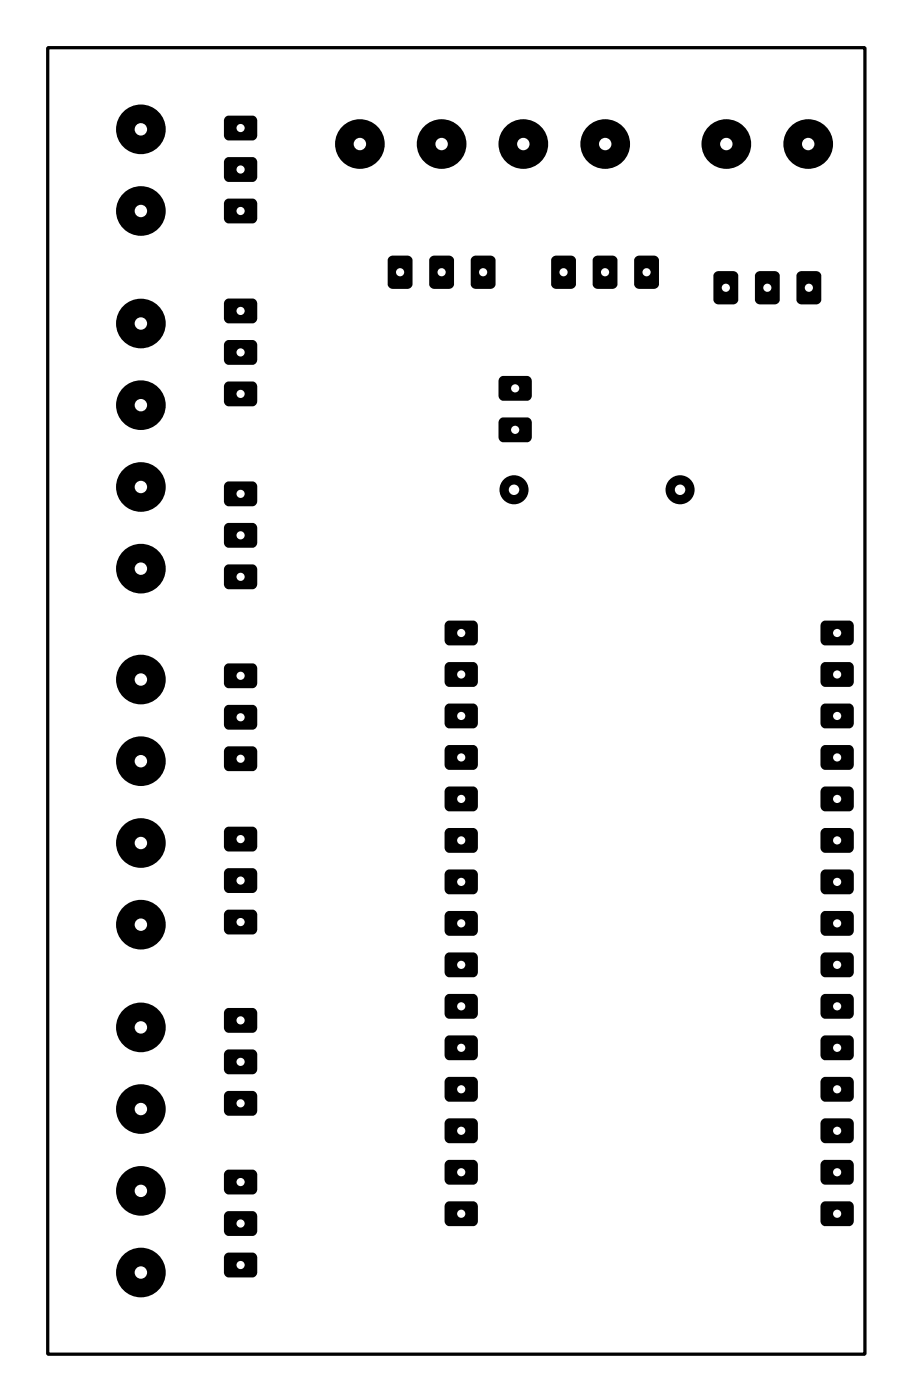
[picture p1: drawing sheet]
<svg xmlns="http://www.w3.org/2000/svg" width="56mm" height="86mm" viewBox="0 0 56 86" stroke-linecap="round" stroke-linejoin="round" font-family="sans-serif">
<path d="M27.3 73.6h.1h1.7l.1 .3v1l-.2 .2-1.7-.1-.1-.2v-.9z" fill-rule="evenodd" fill="#000"/>
<circle cx="28.2" cy="74.3" r=".25" fill="#fff"/>
<path d="M27.3 71.1l.1-.1 1.7 .1 .1 .2v1.1l-.2 .1h-1.7l-.1-.3v-.9z" fill-rule="evenodd" fill="#000"/>
<circle cx="28.2" cy="71.8" r=".25" fill="#fff"/>
<path d="M27.3 68.6l.1-.1h1.7l.1 .3v1.1l-.2 .1-1.7-.1-.1-.2v-.9z" fill-rule="evenodd" fill="#000"/>
<circle cx="28.2" cy="69.2" r=".25" fill="#fff"/>
<path d="M27.3 66l.1-.1 1.7 .1 .1 .2v1.1l-.2 .2-1.7-.1-.1-.2v-1z" fill-rule="evenodd" fill="#000"/>
<circle cx="28.2" cy="66.7" r=".25" fill="#fff"/>
<path d="M27.3 63.5l.1-.1h1.7l.1 .3v1.1l-.2 .1h-1.7l-.1-.3v-.9z" fill-rule="evenodd" fill="#000"/>
<circle cx="28.2" cy="64.2" r=".25" fill="#fff"/>
<path d="M27.3 60.9h.1h1.7l.1 .3v1l-.2 .2-1.7-.1-.1-.2v-.9z" fill-rule="evenodd" fill="#000"/>
<circle cx="28.2" cy="61.6" r=".25" fill="#fff"/>
<path d="M27.3 58.4l.1-.1 1.7 .1 .1 .2v1.1l-.2 .1h-1.7l-.1-.3v-.9z" fill-rule="evenodd" fill="#000"/>
<circle cx="28.2" cy="59.1" r=".25" fill="#fff"/>
<path d="M27.3 55.9l.1-.1h1.7l.1 .3v1.1l-.2 .1-1.7-.1-.1-.2v-.9z" fill-rule="evenodd" fill="#000"/>
<circle cx="28.2" cy="56.5" r=".25" fill="#fff"/>
<path d="M27.3 53.3l.1-.1 1.7 .1 .1 .2v1.1l-.2 .2-1.7-.1-.1-.2v-1z" fill-rule="evenodd" fill="#000"/>
<circle cx="28.2" cy="54" r=".25" fill="#fff"/>
<path d="M27.3 50.8l.1-.1h1.7l.1 .3v1.1l-.2 .1h-1.7l-.1-.3v-.9z" fill-rule="evenodd" fill="#000"/>
<circle cx="28.2" cy="51.5" r=".25" fill="#fff"/>
<path d="M27.3 48.2h.1h1.7l.1 .3v1l-.2 .2-1.7-.1-.1-.2v-.9z" fill-rule="evenodd" fill="#000"/>
<circle cx="28.2" cy="48.9" r=".25" fill="#fff"/>
<path d="M27.3 45.7l.1-.1 1.7 .1 .1 .2v1.1l-.2 .1h-1.7l-.1-.3v-.9z" fill-rule="evenodd" fill="#000"/>
<circle cx="28.2" cy="46.4" r=".25" fill="#fff"/>
<path d="M27.3 43.2l.1-.1h1.7l.1 .3v1.1l-.2 .1-1.7-.1-.1-.2v-.9z" fill-rule="evenodd" fill="#000"/>
<circle cx="28.2" cy="43.8" r=".25" fill="#fff"/>
<path d="M27.3 40.6l.1-.1 1.7 .1 .1 .2v1.1l-.2 .2-1.7-.1-.1-.2v-1z" fill-rule="evenodd" fill="#000"/>
<circle cx="28.2" cy="41.3" r=".25" fill="#fff"/>
<path d="M27.3 38.1l.1-.1h1.7l.1 .3v1.1l-.2 .1h-1.7l-.1-.3v-.9z" fill-rule="evenodd" fill="#000"/>
<circle cx="28.2" cy="38.8" r=".25" fill="#fff"/>
<path d="M50.3 73.6h.1h1.7l.1 .3v1l-.2 .2-1.7-.1-.1-.2v-.9z" fill-rule="evenodd" fill="#000"/>
<circle cx="51.2" cy="74.3" r=".25" fill="#fff"/>
<path d="M50.3 71.1l.1-.1 1.7 .1 .1 .2v1.1l-.2 .1h-1.7l-.1-.3v-.9z" fill-rule="evenodd" fill="#000"/>
<circle cx="51.2" cy="71.8" r=".25" fill="#fff"/>
<path d="M50.3 68.6l.1-.1h1.7l.1 .3v1.1l-.2 .1-1.7-.1-.1-.2v-.9z" fill-rule="evenodd" fill="#000"/>
<circle cx="51.2" cy="69.2" r=".25" fill="#fff"/>
<path d="M50.3 66l.1-.1 1.7 .1 .1 .2v1.1l-.2 .2-1.7-.1-.1-.2v-1z" fill-rule="evenodd" fill="#000"/>
<circle cx="51.2" cy="66.7" r=".25" fill="#fff"/>
<path d="M50.3 63.5l.1-.1h1.7l.1 .3v1.1l-.2 .1h-1.7l-.1-.3v-.9z" fill-rule="evenodd" fill="#000"/>
<circle cx="51.2" cy="64.2" r=".25" fill="#fff"/>
<path d="M50.3 60.9h.1h1.7l.1 .3v1l-.2 .2-1.7-.1-.1-.2v-.9z" fill-rule="evenodd" fill="#000"/>
<circle cx="51.2" cy="61.6" r=".25" fill="#fff"/>
<path d="M50.3 58.4l.1-.1 1.7 .1 .1 .2v1.1l-.2 .1h-1.7l-.1-.3v-.9z" fill-rule="evenodd" fill="#000"/>
<circle cx="51.2" cy="59.1" r=".25" fill="#fff"/>
<path d="M50.3 55.9l.1-.1h1.7l.1 .3v1.1l-.2 .1-1.7-.1-.1-.2v-.9z" fill-rule="evenodd" fill="#000"/>
<circle cx="51.2" cy="56.5" r=".25" fill="#fff"/>
<path d="M50.3 53.3l.1-.1 1.7 .1 .1 .2v1.1l-.2 .2-1.7-.1-.1-.2v-1z" fill-rule="evenodd" fill="#000"/>
<circle cx="51.2" cy="54" r=".25" fill="#fff"/>
<path d="M50.3 50.8l.1-.1h1.7l.1 .3v1.1l-.2 .1h-1.7l-.1-.3v-.9z" fill-rule="evenodd" fill="#000"/>
<circle cx="51.2" cy="51.5" r=".25" fill="#fff"/>
<path d="M50.3 48.2h.1h1.7l.1 .3v1l-.2 .2-1.7-.1-.1-.2v-.9z" fill-rule="evenodd" fill="#000"/>
<circle cx="51.2" cy="48.9" r=".25" fill="#fff"/>
<path d="M50.3 45.7l.1-.1 1.7 .1 .1 .2v1.1l-.2 .1h-1.7l-.1-.3v-.9z" fill-rule="evenodd" fill="#000"/>
<circle cx="51.2" cy="46.4" r=".25" fill="#fff"/>
<path d="M50.3 43.2l.1-.1h1.7l.1 .3v1.1l-.2 .1-1.7-.1-.1-.2v-.9z" fill-rule="evenodd" fill="#000"/>
<circle cx="51.2" cy="43.8" r=".25" fill="#fff"/>
<path d="M50.3 40.6l.1-.1 1.7 .1 .1 .2v1.1l-.2 .2-1.7-.1-.1-.2v-1z" fill-rule="evenodd" fill="#000"/>
<circle cx="51.2" cy="41.3" r=".25" fill="#fff"/>
<path d="M50.3 38.1l.1-.1h1.7l.1 .3v1.1l-.2 .1h-1.7l-.1-.3v-.9z" fill-rule="evenodd" fill="#000"/>
<circle cx="51.2" cy="38.8" r=".25" fill="#fff"/>
<path d="M43.7 16.7l.2-.1h1l.2 .1 .1 1.7-.2 .2h-1.1l-.2-.1-.1-1.7z" fill-rule="evenodd" fill="#000"/>
<circle cx="44.4" cy="17.6" r=".25" fill="#fff"/>
<path d="M46.3 16.7l.2-.1h.9l.3 .1v1.7l-.1 .2h-1.1l-.3-.1v-1.7z" fill-rule="evenodd" fill="#000"/>
<circle cx="46.9" cy="17.6" r=".25" fill="#fff"/>
<path d="M48.8 16.7l.2-.1h.9l.3 .1v1.7l-.1 .2h-1.1l-.2-.1-.1-1.7z" fill-rule="evenodd" fill="#000"/>
<circle cx="49.5" cy="17.6" r=".25" fill="#fff"/>
<circle cx="44.4" cy="8.8" r="1.52" fill="#000"/>
<circle cx="44.4" cy="8.8" r=".38" fill="#fff"/>
<circle cx="49.4" cy="8.8" r="1.52" fill="#000"/>
<circle cx="49.4" cy="8.8" r=".38" fill="#fff"/>
<circle cx="8.6" cy="77.9" r="1.52" fill="#000"/>
<circle cx="8.6" cy="77.9" r=".38" fill="#fff"/>
<circle cx="8.6" cy="72.9" r="1.52" fill="#000"/>
<circle cx="8.6" cy="72.9" r=".38" fill="#fff"/>
<circle cx="8.6" cy="67.9" r="1.52" fill="#000"/>
<circle cx="8.6" cy="67.9" r=".38" fill="#fff"/>
<circle cx="8.6" cy="62.9" r="1.52" fill="#000"/>
<circle cx="8.6" cy="62.9" r=".38" fill="#fff"/>
<path d="M13.8 71.7l.1-.1 1.7 .1 .1 .2v1.1l-.2 .1h-1.7l-.1-.3v-.9z" fill-rule="evenodd" fill="#000"/>
<circle cx="14.7" cy="72.4" r=".25" fill="#fff"/>
<path d="M13.8 74.2h.1h1.7l.1 .3v1l-.2 .2-1.7-.1-.1-.2v-.9z" fill-rule="evenodd" fill="#000"/>
<circle cx="14.7" cy="74.9" r=".25" fill="#fff"/>
<path d="M13.8 76.8l.1-.1h1.7l.1 .3v1.1l-.2 .1h-1.7l-.1-.3v-.9z" fill-rule="evenodd" fill="#000"/>
<circle cx="14.7" cy="77.5" r=".25" fill="#fff"/>
<path d="M13.8 61.8l.1-.1 1.7 .1 .1 .2v1.1l-.2 .1h-1.7l-.1-.3v-.9z" fill-rule="evenodd" fill="#000"/>
<circle cx="14.7" cy="62.5" r=".25" fill="#fff"/>
<path d="M13.8 64.3h.1h1.7l.1 .3v1l-.2 .2-1.7-.1-.1-.2v-.9z" fill-rule="evenodd" fill="#000"/>
<circle cx="14.7" cy="65" r=".25" fill="#fff"/>
<path d="M13.8 66.9l.1-.1h1.7l.1 .3v1.1l-.2 .1h-1.7l-.1-.3v-.9z" fill-rule="evenodd" fill="#000"/>
<circle cx="14.7" cy="67.6" r=".25" fill="#fff"/>
<path d="M13.8 50.7l.1-.1 1.7 .1 .1 .2v1.1l-.2 .1h-1.7l-.1-.3v-.9z" fill-rule="evenodd" fill="#000"/>
<circle cx="14.7" cy="51.4" r=".25" fill="#fff"/>
<path d="M13.8 53.2h.1h1.7l.1 .3v1l-.2 .2-1.7-.1-.1-.2v-.9z" fill-rule="evenodd" fill="#000"/>
<circle cx="14.7" cy="53.9" r=".25" fill="#fff"/>
<path d="M13.8 55.8l.1-.1h1.7l.1 .3v1.1l-.2 .1h-1.7l-.1-.3v-.9z" fill-rule="evenodd" fill="#000"/>
<circle cx="14.7" cy="56.5" r=".25" fill="#fff"/>
<circle cx="8.6" cy="56.6" r="1.52" fill="#000"/>
<circle cx="8.6" cy="56.6" r=".38" fill="#fff"/>
<circle cx="8.6" cy="51.6" r="1.52" fill="#000"/>
<circle cx="8.6" cy="51.6" r=".38" fill="#fff"/>
<circle cx="8.6" cy="46.6" r="1.52" fill="#000"/>
<circle cx="8.6" cy="46.6" r=".38" fill="#fff"/>
<circle cx="8.6" cy="41.6" r="1.52" fill="#000"/>
<circle cx="8.6" cy="41.6" r=".38" fill="#fff"/>
<path d="M13.8 40.7l.1-.1 1.7 .1 .1 .2v1.1l-.2 .1h-1.7l-.1-.3v-.9z" fill-rule="evenodd" fill="#000"/>
<circle cx="14.7" cy="41.4" r=".25" fill="#fff"/>
<path d="M13.8 43.2h.1h1.7l.1 .3v1l-.2 .2-1.7-.1-.1-.2v-.9z" fill-rule="evenodd" fill="#000"/>
<circle cx="14.7" cy="43.9" r=".25" fill="#fff"/>
<path d="M13.8 45.8l.1-.1h1.7l.1 .3v1.1l-.2 .1h-1.7l-.1-.3v-.9z" fill-rule="evenodd" fill="#000"/>
<circle cx="14.7" cy="46.5" r=".25" fill="#fff"/>
<path d="M13.8 29.6l.1-.1h1.7l.1 .3v1.1l-.2 .1-1.7-.1-.1-.2v-.9z" fill-rule="evenodd" fill="#000"/>
<circle cx="14.7" cy="30.2" r=".25" fill="#fff"/>
<path d="M13.8 32.1l.1-.1 1.7 .1 .1 .2v1.1l-.2 .1h-1.7l-.1-.3v-.9z" fill-rule="evenodd" fill="#000"/>
<circle cx="14.7" cy="32.8" r=".25" fill="#fff"/>
<path d="M13.8 34.6h.1h1.7l.1 .3v1l-.2 .2-1.7-.1-.1-.2v-.9z" fill-rule="evenodd" fill="#000"/>
<circle cx="14.7" cy="35.3" r=".25" fill="#fff"/>
<path d="M13.8 18.4l.1-.1h1.7l.1 .3v1.1l-.2 .1-1.7-.1-.1-.2v-.9z" fill-rule="evenodd" fill="#000"/>
<circle cx="14.7" cy="19" r=".25" fill="#fff"/>
<path d="M13.8 20.9l.1-.1 1.7 .1 .1 .2v1.1l-.2 .1h-1.7l-.1-.3v-.9z" fill-rule="evenodd" fill="#000"/>
<circle cx="14.7" cy="21.6" r=".25" fill="#fff"/>
<path d="M13.8 23.4h.1h1.7l.1 .3v1l-.2 .2-1.7-.1-.1-.2v-.9z" fill-rule="evenodd" fill="#000"/>
<circle cx="14.7" cy="24.1" r=".25" fill="#fff"/>
<path d="M13.8 7.2l.1-.1h1.7l.1 .3v1.1l-.2 .1-1.7-.1-.1-.2v-.9z" fill-rule="evenodd" fill="#000"/>
<circle cx="14.7" cy="7.8" r=".25" fill="#fff"/>
<path d="M13.8 9.7l.1-.1 1.7 .1 .1 .2v1.1l-.2 .1h-1.7l-.1-.3v-.9z" fill-rule="evenodd" fill="#000"/>
<circle cx="14.7" cy="10.4" r=".25" fill="#fff"/>
<path d="M13.8 12.2h.1h1.7l.1 .3v1l-.2 .2-1.7-.1-.1-.2v-.9z" fill-rule="evenodd" fill="#000"/>
<circle cx="14.7" cy="12.9" r=".25" fill="#fff"/>
<circle cx="8.6" cy="12.9" r="1.52" fill="#000"/>
<circle cx="8.6" cy="12.9" r=".38" fill="#fff"/>
<circle cx="8.6" cy="7.9" r="1.52" fill="#000"/>
<circle cx="8.6" cy="7.9" r=".38" fill="#fff"/>
<path d="M30.6 25.6h.1h1.7l.1 .3v1l-.2 .2-1.7-.1-.1-.2v-.9z" fill-rule="evenodd" fill="#000"/>
<circle cx="31.5" cy="26.3" r=".25" fill="#fff"/>
<path d="M30.6 23.1l.1-.1 1.7 .1 .1 .2v1.1l-.2 .1h-1.7l-.1-.3v-.9z" fill-rule="evenodd" fill="#000"/>
<circle cx="31.5" cy="23.8" r=".25" fill="#fff"/>
<circle cx="41.6" cy="30" r=".89" fill="#000"/>
<circle cx="41.6" cy="30" r=".32" fill="#fff"/>
<circle cx="31.4" cy="30" r=".89" fill="#000"/>
<circle cx="31.4" cy="30" r=".32" fill="#fff"/>
<circle cx="8.6" cy="34.8" r="1.52" fill="#000"/>
<circle cx="8.6" cy="34.8" r=".38" fill="#fff"/>
<circle cx="8.6" cy="29.8" r="1.52" fill="#000"/>
<circle cx="8.6" cy="29.8" r=".38" fill="#fff"/>
<circle cx="8.6" cy="24.8" r="1.52" fill="#000"/>
<circle cx="8.6" cy="24.8" r=".38" fill="#fff"/>
<circle cx="8.6" cy="19.8" r="1.52" fill="#000"/>
<circle cx="8.6" cy="19.8" r=".38" fill="#fff"/>
<circle cx="22" cy="8.8" r="1.52" fill="#000"/>
<circle cx="22" cy="8.8" r=".38" fill="#fff"/>
<circle cx="27" cy="8.8" r="1.52" fill="#000"/>
<circle cx="27" cy="8.8" r=".38" fill="#fff"/>
<circle cx="32" cy="8.8" r="1.52" fill="#000"/>
<circle cx="32" cy="8.8" r=".38" fill="#fff"/>
<circle cx="37" cy="8.8" r="1.52" fill="#000"/>
<circle cx="37" cy="8.8" r=".38" fill="#fff"/>
<path d="M23.8 15.7l.2-.1h.9l.3 .2v1.6l-.1 .2-1.1 .1-.2-.2-.1-1.6z" fill-rule="evenodd" fill="#000"/>
<circle cx="24.5" cy="16.7" r=".25" fill="#fff"/>
<path d="M26.3 15.7l.3-.1h.9l.2 .2 .1 1.6-.2 .2-1 .1-.3-.2v-1.6z" fill-rule="evenodd" fill="#000"/>
<circle cx="27" cy="16.7" r=".25" fill="#fff"/>
<path d="M28.9 15.7l.2-.1h.9l.3 .2v1.6l-.1 .2-1.1 .1-.3-.2v-1.6z" fill-rule="evenodd" fill="#000"/>
<circle cx="29.6" cy="16.7" r=".25" fill="#fff"/>
<path d="M33.8 15.7l.2-.1h.9l.3 .2v1.6l-.1 .2-1.1 .1-.2-.2-.1-1.6z" fill-rule="evenodd" fill="#000"/>
<circle cx="34.5" cy="16.7" r=".25" fill="#fff"/>
<path d="M36.3 15.7l.3-.1h.9l.2 .2 .1 1.6-.2 .2-1 .1-.3-.2v-1.6z" fill-rule="evenodd" fill="#000"/>
<circle cx="37" cy="16.7" r=".25" fill="#fff"/>
<path d="M38.9 15.7l.2-.1h.9l.3 .2v1.6l-.1 .2-1.1 .1-.3-.2v-1.6z" fill-rule="evenodd" fill="#000"/>
<circle cx="39.6" cy="16.7" r=".25" fill="#fff"/>
<path d="M2.9 2.9h50v80h-50z" fill="none" stroke="#000" stroke-width=".2"/>
</svg>
